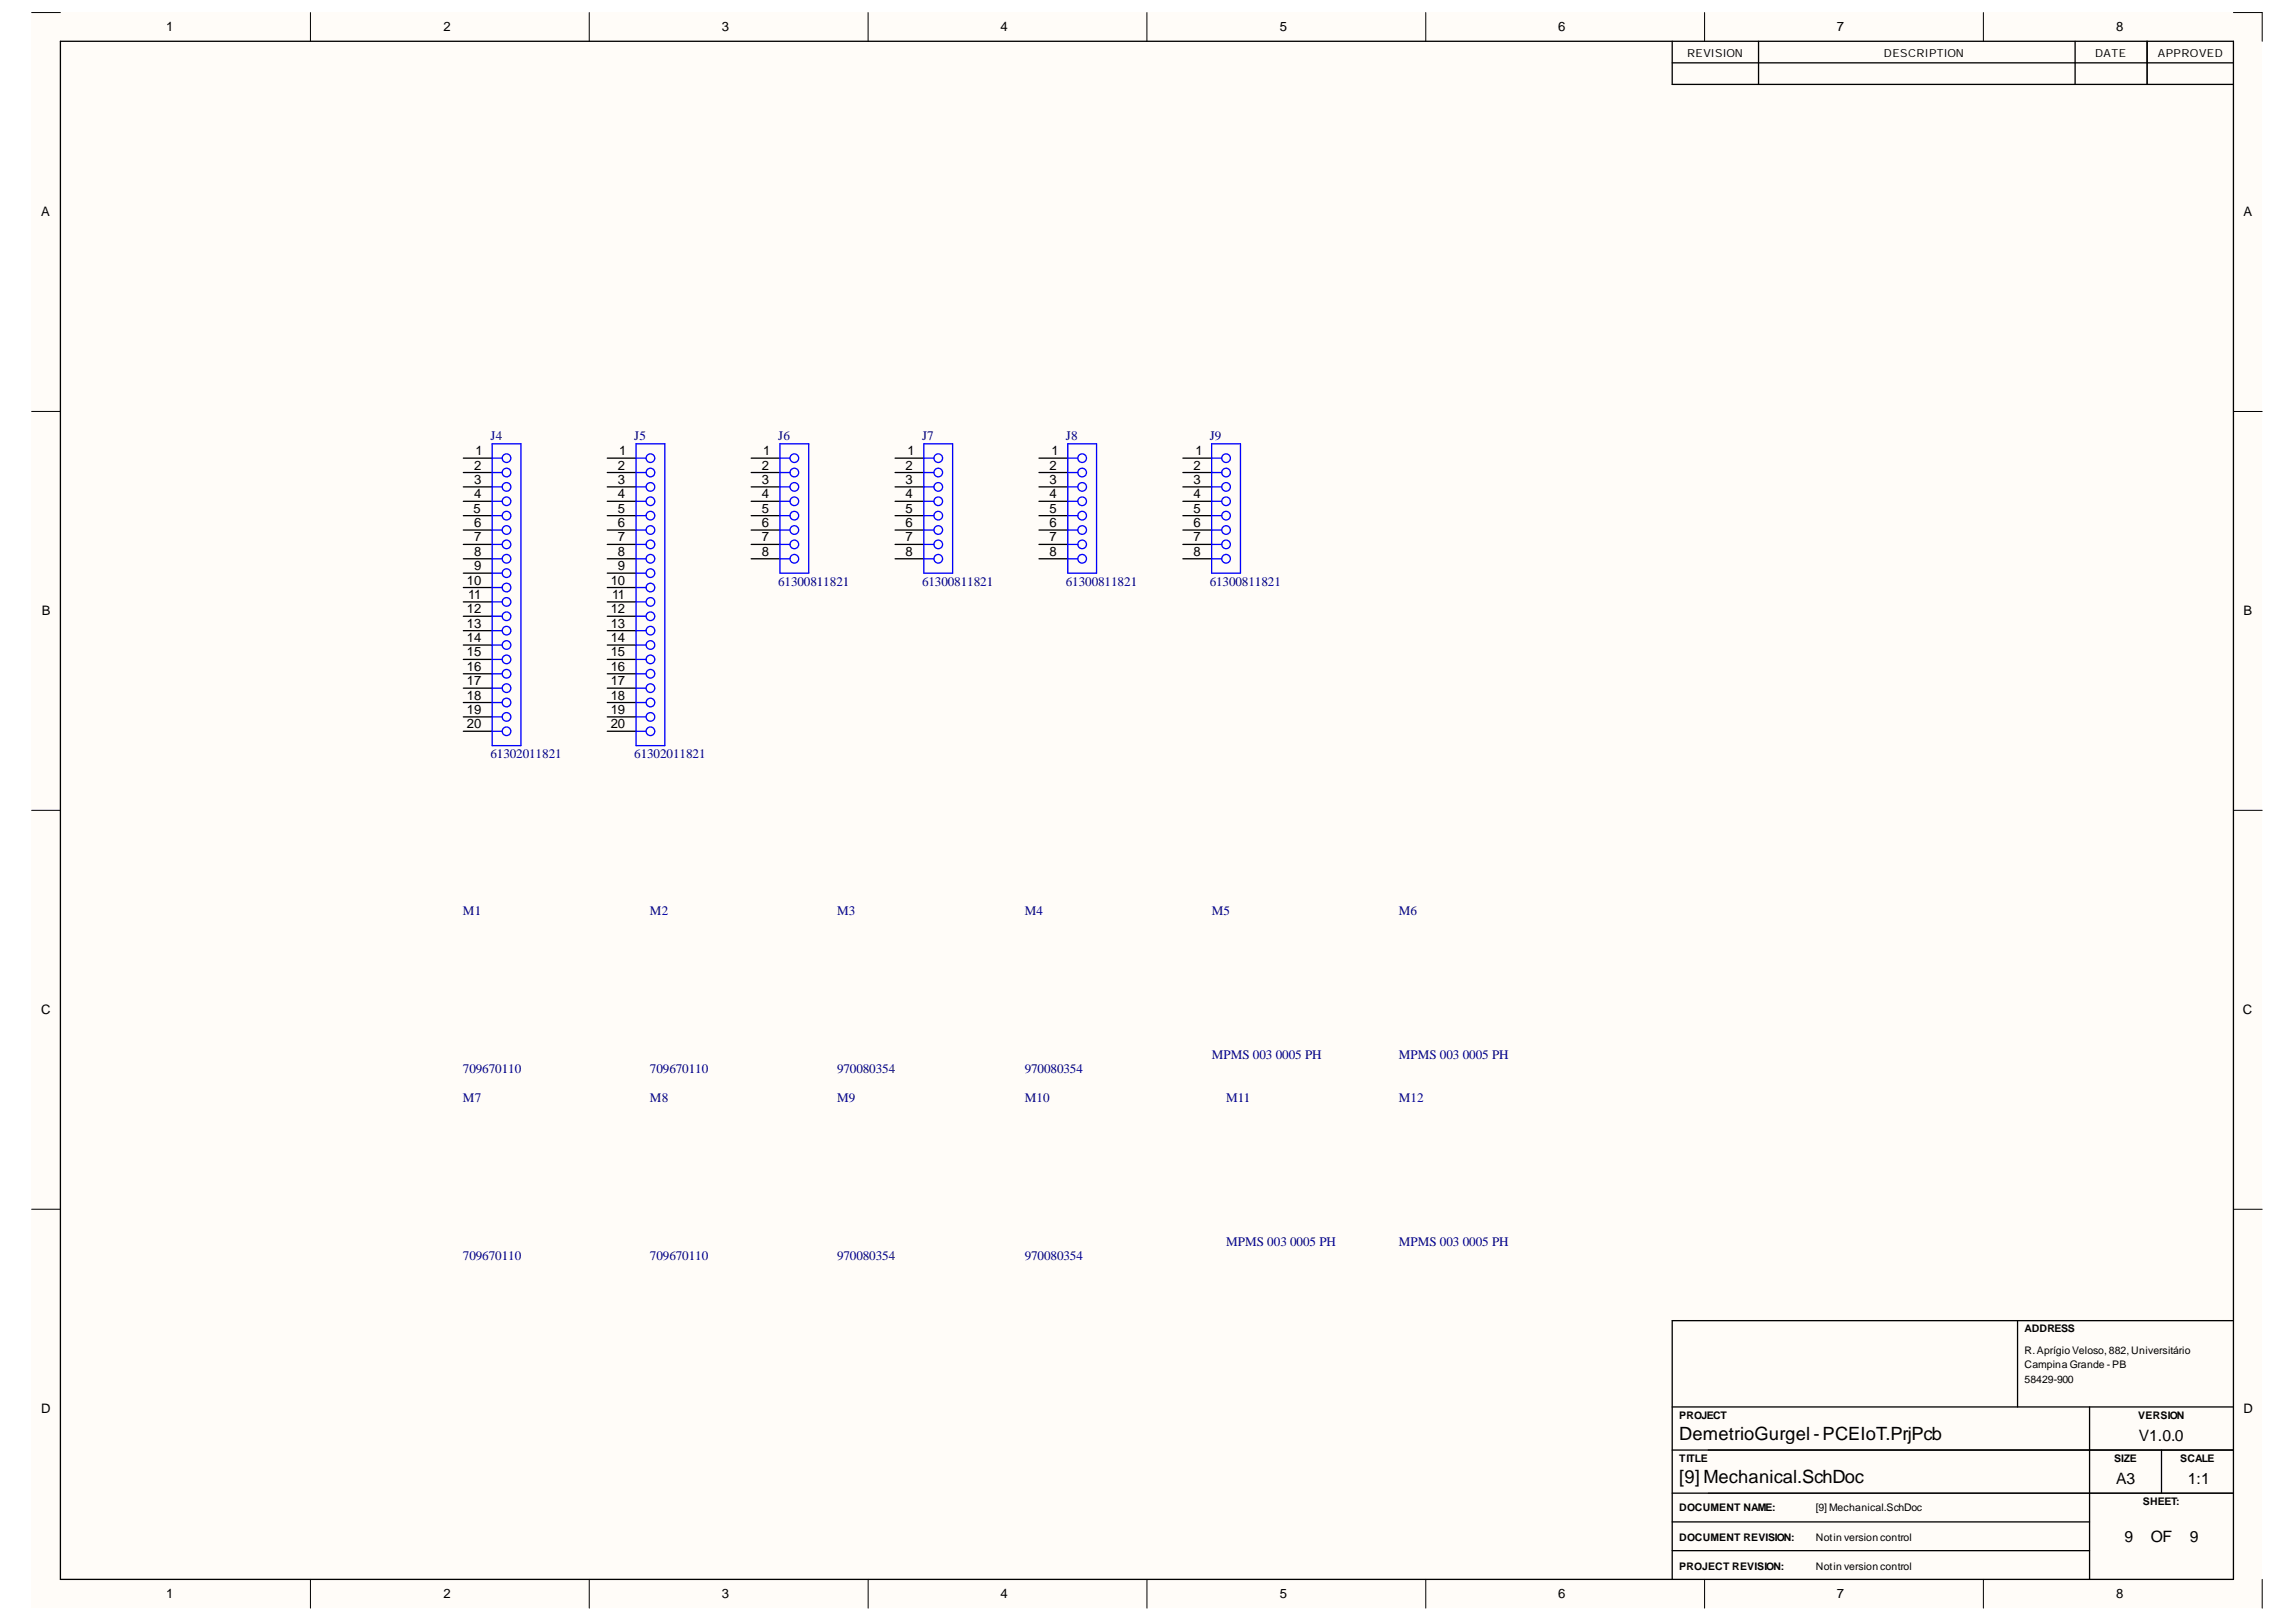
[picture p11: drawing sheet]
<svg xmlns="http://www.w3.org/2000/svg" width="297mm" height="210mm" viewBox="0 0 297 210" stroke-linecap="round" stroke-linejoin="round" font-family="sans-serif">
<defs><g id="words">
<g font-size="2.4">
<text x="217.2" y="192">[9] Mechanical.SchDoc</text>
<text x="217.2" y="186.4">DemetrioGurgel -PCEIoT.PrjPcb</text>
</g>
<g font-size="2">
<text x="276.7" y="186.5">V1.0.0</text>
<text x="273.8" y="192">A3</text>
<text x="283.1" y="192">1:1</text>
<text x="274.9" y="199.5">9</text>
<text x="278.2" y="199.5">OF</text>
<text x="283.3" y="199.5">9</text>
</g>
<g font-size="1.7">
<text x="21.5" y="4.1">1</text>
<text x="57.4" y="4.1">2</text>
<text x="93.4" y="4.1">3</text>
<text x="129.4" y="4.1">4</text>
<text x="165.6" y="4.1">5</text>
<text x="201.6" y="4.1">6</text>
<text x="237.6" y="4.1">7</text>
<text x="273.8" y="4.1">8</text>
<text x="5.3" y="28">A</text>
<text x="290.3" y="28">A</text>
<text x="61.5" y="58.9">1</text>
<text x="80.1" y="58.9">1</text>
<text x="98.7" y="58.9">1</text>
<text x="117.4" y="58.9">1</text>
<text x="136" y="58.9">1</text>
<text x="154.6" y="58.9">1</text>
<text x="61.3" y="60.8">2</text>
<text x="61.3" y="62.6">3</text>
<text x="61.3" y="64.5">4</text>
<text x="79.9" y="60.8">2</text>
<text x="79.9" y="62.6">3</text>
<text x="79.9" y="64.5">4</text>
<text x="98.6" y="60.8">2</text>
<text x="98.6" y="62.6">3</text>
<text x="98.6" y="64.5">4</text>
<text x="117.2" y="60.8">2</text>
<text x="117.2" y="62.6">3</text>
<text x="117.2" y="64.5">4</text>
<text x="135.8" y="60.8">2</text>
<text x="135.8" y="62.6">3</text>
<text x="135.8" y="64.5">4</text>
<text x="154.4" y="60.8">2</text>
<text x="154.4" y="62.6">3</text>
<text x="154.4" y="64.5">4</text>
<text x="61.2" y="66.4">5</text>
<text x="61.3" y="68.2">6</text>
<text x="61.3" y="70.1">7</text>
<text x="61.3" y="71.9">8</text>
<text x="79.9" y="66.4">5</text>
<text x="79.9" y="68.2">6</text>
<text x="79.9" y="70.1">7</text>
<text x="79.9" y="71.9">8</text>
<text x="98.6" y="66.4">5</text>
<text x="98.6" y="68.2">6</text>
<text x="98.6" y="70.1">7</text>
<text x="98.6" y="71.9">8</text>
<text x="117.2" y="66.4">5</text>
<text x="117.2" y="68.2">6</text>
<text x="117.2" y="70.1">7</text>
<text x="117.2" y="71.9">8</text>
<text x="135.8" y="66.4">5</text>
<text x="135.8" y="68.2">6</text>
<text x="135.8" y="70.1">7</text>
<text x="135.8" y="71.9">8</text>
<text x="154.4" y="66.4">5</text>
<text x="154.4" y="68.2">6</text>
<text x="154.4" y="70.1">7</text>
<text x="154.4" y="71.9">8</text>
<text x="60.4" y="75.7">10</text>
<text x="60.6" y="77.5">11</text>
<text x="61.3" y="73.8">9</text>
<text x="79" y="75.7">10</text>
<text x="79.2" y="77.5">11</text>
<text x="79.9" y="73.8">9</text>
<text x="5.4" y="79.6">B</text>
<text x="60.4" y="79.4">12</text>
<text x="60.4" y="81.2">13</text>
<text x="60.4" y="83.1">14</text>
<text x="79" y="79.4">12</text>
<text x="79" y="81.2">13</text>
<text x="79" y="83.1">14</text>
<text x="290.3" y="79.6">B</text>
<text x="60.4" y="84.9">15</text>
<text x="60.4" y="86.8">16</text>
<text x="60.4" y="88.7">17</text>
<text x="79" y="84.9">15</text>
<text x="79" y="86.8">16</text>
<text x="79" y="88.7">17</text>
<text x="60.4" y="90.5">18</text>
<text x="60.4" y="92.4">19</text>
<text x="60.4" y="94.2">20</text>
<text x="79" y="90.5">18</text>
<text x="79" y="92.4">19</text>
<text x="79" y="94.2">20</text>
<text x="5.3" y="131.3">C</text>
<text x="290.2" y="131.3">C</text>
<text x="5.3" y="182.8">D</text>
<text x="290.3" y="182.8">D</text>
<text x="21.5" y="206.8">1</text>
<text x="57.4" y="206.8">2</text>
<text x="93.4" y="206.8">3</text>
<text x="129.4" y="206.8">4</text>
<text x="165.6" y="206.8">5</text>
<text x="201.6" y="206.8">6</text>
<text x="237.6" y="206.8">7</text>
<text x="273.8" y="206.8">8</text>
</g>
<g font-size="1.7" fill="#000080">
<text x="63.4" y="56.9">J4</text>
<text x="82.1" y="56.9">J5</text>
<text x="100.7" y="56.9">J6</text>
<text x="119.3" y="56.9">J7</text>
<text x="137.9" y="56.9">J8</text>
<text x="156.5" y="56.9">J9</text>
<text x="100.7" y="75.8">61300811821</text>
<text x="119.3" y="75.8">61300811821</text>
<text x="137.9" y="75.8">61300811821</text>
<text x="156.5" y="75.8">61300811821</text>
<text x="63.4" y="98.1">61302011821</text>
<text x="82.1" y="98.1">61302011821</text>
<text x="59.9" y="118.4">M1</text>
<text x="84.1" y="118.4">M2</text>
<text x="108.3" y="118.4">M3</text>
<text x="132.6" y="118.4">M4</text>
<text x="156.8" y="118.4">M5</text>
<text x="181" y="118.4">M6</text>
<text x="156.8" y="137">MPMS 003 0005 PH</text>
<text x="181" y="137">MPMS 003 0005 PH</text>
<text x="59.9" y="138.9">709670110</text>
<text x="59.9" y="142.6">M7</text>
<text x="84.1" y="138.9">709670110</text>
<text x="84.1" y="142.6">M8</text>
<text x="108.3" y="138.9">970080354</text>
<text x="108.3" y="142.6">M9</text>
<text x="132.6" y="138.9">970080354</text>
<text x="132.6" y="142.6">M10</text>
<text x="158.6" y="142.6">M11</text>
<text x="181" y="142.6">M12</text>
<text x="158.6" y="161.2">MPMS 003 0005 PH</text>
<text x="181" y="161.2">MPMS 003 0005 PH</text>
<text x="59.9" y="163.1">709670110</text>
<text x="84.1" y="163.1">709670110</text>
<text x="108.3" y="163.1">970080354</text>
<text x="132.6" y="163.1">970080354</text>
</g>
<g font-size="1.4">
<text x="218.3" y="7.4">REVISION</text>
<text x="243.7" y="7.4">DESCRIPTION</text>
<text x="271.1" y="7.4">DATE</text>
<text x="279.2" y="7.4">APPROVED</text>
<text x="261.9" y="172.4">ADDRESS</text>
<text x="261.9" y="178.9">58429-900</text>
<text x="261.9" y="175.2">R.Aprígio Veloso, 882, Universitário</text>
<text x="261.9" y="177.1">Campina Grande -PB</text>
<text x="217.2" y="183.6">PROJECT</text>
<text x="276.6" y="183.6">VERSION</text>
<text x="217.2" y="189.2">TITLE</text>
<text x="273.5" y="189.2">SIZE</text>
<text x="282" y="189.2">SCALE</text>
<text x="217.2" y="195.5">DOCUMENT NAME:</text>
<text x="234.9" y="195.5">[9] Mechanical.SchDoc</text>
<text x="277.2" y="194.8">SHEET:</text>
<text x="217.2" y="203.1">PROJECT REVISION:</text>
<text x="217.2" y="199.4">DOCUMENT REVISION:</text>
<text x="234.9" y="203.1">Notin versioncontrol</text>
<text x="234.9" y="199.4">Notin versioncontrol</text>
</g>
</g></defs>
<g fill="#fffcf8">
<path d="M4.1 1.6h288.6v206.5h-288.6z" fill-rule="evenodd"/>
<path d="M7.8 5.3h281.1v199.1h-281.1z" fill-rule="evenodd"/>
</g>
<g fill="none" stroke="#000" stroke-width=".13">
<path d="M4.1 1.6h3.7M40.2 1.6v3.7M76.2 1.6v3.7M112.3 1.6v3.7M148.4 1.6v3.7M184.5 1.6v3.7M220.5 1.6v3.7M256.6 1.6v3.7M277.8 8.1v2.8M288.9 1.6h3.8v3.7M4.1 53.2h3.7M288.9 53.3h3.8"/>
<path d="M4.1 104.9h3.7M288.9 104.9h3.8M4.1 156.5h3.7M288.9 156.5h3.8M221 193.2h67.9M40.2 204.4v3.7M76.2 204.4v3.7M112.3 204.4v3.7M148.4 204.4v3.7M184.5 204.4v3.7M220.5 204.4v3.7M256.6 204.4v3.7"/>
<path d="M292.7 204.4v3.7"/>
</g>
<g fill="none" stroke="#000" stroke-width=".17">
<path d="M7.8 5.3h281.1v199.1h-281.1zM216.3 5.3v5.6h72.6M216.3 8.1h72.6M227.5 5.3v5.6M268.5 5.3v5.6M277.8 5.3v5.6M59.9 59.3h3.8M78.6 59.3h3.7M97.2 59.3h3.7M115.8 59.3h3.7M134.4 59.3h3.7M153 59.3h3.8"/>
<path d="M59.9 61.1h3.8M59.9 63h3.8M59.9 64.9h3.8M59.9 66.7h3.8M59.9 68.6h3.8M59.9 70.5h3.8M59.9 72.3h3.8M59.9 74.2h3.8M59.9 76h3.8M59.9 77.9h3.8M59.9 79.8h3.8M78.6 61.1h3.7"/>
<path d="M78.6 63h3.7M78.6 64.9h3.7M78.6 66.7h3.7M78.6 68.6h3.7M78.6 70.5h3.7M78.6 72.3h3.7M78.6 74.2h3.7M78.6 76h3.7M78.6 77.9h3.7M78.6 79.8h3.7M97.2 61.1h3.7M97.2 63h3.7"/>
<path d="M97.2 64.9h3.7M97.2 66.7h3.7M97.2 68.6h3.7M97.2 70.5h3.7M97.2 72.3h3.7M115.8 61.1h3.7M115.8 63h3.7M115.8 64.9h3.7M115.8 66.7h3.7M115.8 68.6h3.7M115.8 70.5h3.7M115.8 72.3h3.7"/>
<path d="M134.4 61.1h3.7M134.4 63h3.7M134.4 64.9h3.7M134.4 66.7h3.7M134.4 68.6h3.7M134.4 70.5h3.7M134.4 72.3h3.7M153 61.1h3.8M153 63h3.8M153 64.9h3.8M153 66.7h3.8M153 68.6h3.8"/>
<path d="M153 70.5h3.8M153 72.3h3.8M59.9 81.6h3.8M59.9 83.5h3.8M59.9 85.3h3.8M59.9 87.2h3.8M59.9 89.1h3.8M59.9 90.9h3.8M59.9 92.8h3.8M59.9 94.6h3.8M78.6 81.6h3.7M78.6 83.5h3.7"/>
<path d="M78.6 85.3h3.7M78.6 87.2h3.7M78.6 89.1h3.7M78.6 90.9h3.7M78.6 92.8h3.7M78.6 94.6h3.7M261 170.9v11.2M288.9 170.9h-72.6v33.5M216.3 182.1h72.6M216.3 187.7h72.6M216.3 193.2h72.6M216.3 197h54"/>
<path d="M270.3 182.1v22.3M279.6 187.7v5.5M216.3 200.7h54"/>
</g>
<g fill="none" stroke="#00f" stroke-width=".17">
<path d="M63.7 59.3h1.3M63.7 57.4h3.7v39.1h-3.7zM82.3 59.3h1.3M82.3 57.4h3.7v39.1h-3.7zM100.9 59.3h1.3M100.9 57.4h3.7v16.8h-3.7zM119.5 59.3h1.3M119.5 57.4h3.7v16.8h-3.7zM138.1 59.3h1.3M138.1 57.4h3.8v16.8h-3.8zM156.8 59.3h1.3M156.8 57.4h3.7v16.8h-3.7z"/>
<path d="M63.7 61.1h1.3M63.7 64.9h1.3M63.7 63h1.3M63.7 68.6h1.3M63.7 66.7h1.3M63.7 72.3h1.3M63.7 70.5h1.3M63.7 76h1.3M63.7 74.2h1.3M63.7 79.8h1.3M63.7 77.9h1.3M82.3 61.1h1.3"/>
<path d="M82.3 64.9h1.3M82.3 63h1.3M82.3 68.6h1.3M82.3 66.7h1.3M82.3 72.3h1.3M82.3 70.5h1.3M82.3 76h1.3M82.3 74.2h1.3M82.3 79.8h1.3M82.3 77.9h1.3M100.9 61.1h1.3M100.9 64.9h1.3"/>
<path d="M100.9 63h1.3M100.9 68.6h1.3M100.9 66.7h1.3M100.9 72.3h1.3M100.9 70.5h1.3M119.5 61.1h1.3M119.5 64.9h1.3M119.5 63h1.3M119.5 68.6h1.3M119.5 66.7h1.3M119.5 72.3h1.3M119.5 70.5h1.3"/>
<path d="M138.1 61.1h1.3M138.1 64.9h1.3M138.1 63h1.3M138.1 68.6h1.3M138.1 66.7h1.3M138.1 72.3h1.3M138.1 70.5h1.3M156.8 61.1h1.3M156.8 64.9h1.3M156.8 63h1.3M156.8 68.6h1.3M156.8 66.7h1.3"/>
<path d="M156.8 72.3h1.3M156.8 70.5h1.3M63.7 83.5h1.3M63.7 81.6h1.3M63.7 87.2h1.3M63.7 85.3h1.3M63.7 90.9h1.3M63.7 89.1h1.3M63.7 94.6h1.3M63.7 92.8h1.3M82.3 83.5h1.3M82.3 81.6h1.3"/>
<path d="M82.3 87.2h1.3M82.3 85.3h1.3M82.3 90.9h1.3M82.3 89.1h1.3M82.3 94.6h1.3M82.3 92.8h1.3"/>
<circle cx="65.5" cy="59.3" r=".56"/>
<circle cx="84.1" cy="59.3" r=".56"/>
<circle cx="102.8" cy="59.3" r=".56"/>
<circle cx="121.4" cy="59.3" r=".56"/>
<circle cx="140" cy="59.3" r=".56"/>
<circle cx="158.6" cy="59.3" r=".56"/>
<circle cx="65.5" cy="70.5" r=".56"/>
<circle cx="65.5" cy="63" r=".56"/>
<circle cx="65.5" cy="77.9" r=".56"/>
<circle cx="65.5" cy="68.6" r=".56"/>
<circle cx="65.5" cy="66.7" r=".56"/>
<circle cx="65.5" cy="64.9" r=".56"/>
<circle cx="65.5" cy="61.2" r=".56"/>
<circle cx="65.5" cy="79.8" r=".56"/>
<circle cx="65.5" cy="76" r=".56"/>
<circle cx="65.5" cy="72.3" r=".56"/>
<circle cx="65.5" cy="74.2" r=".56"/>
<circle cx="84.1" cy="70.5" r=".56"/>
<circle cx="84.1" cy="63" r=".56"/>
<circle cx="84.1" cy="77.9" r=".56"/>
<circle cx="84.1" cy="68.6" r=".56"/>
<circle cx="84.1" cy="66.7" r=".56"/>
<circle cx="84.1" cy="64.9" r=".56"/>
<circle cx="84.1" cy="61.2" r=".56"/>
<circle cx="84.1" cy="79.8" r=".56"/>
<circle cx="84.1" cy="76" r=".56"/>
<circle cx="84.1" cy="74.2" r=".56"/>
<circle cx="84.1" cy="72.3" r=".56"/>
<circle cx="102.8" cy="70.5" r=".56"/>
<circle cx="102.8" cy="63" r=".56"/>
<circle cx="102.8" cy="68.6" r=".56"/>
<circle cx="102.8" cy="66.7" r=".56"/>
<circle cx="102.8" cy="64.9" r=".56"/>
<circle cx="102.8" cy="61.2" r=".56"/>
<circle cx="102.8" cy="72.3" r=".56"/>
<circle cx="121.4" cy="70.5" r=".56"/>
<circle cx="121.4" cy="63" r=".56"/>
<circle cx="121.4" cy="68.6" r=".56"/>
<circle cx="121.4" cy="66.7" r=".56"/>
<circle cx="121.4" cy="64.9" r=".56"/>
<circle cx="121.4" cy="61.2" r=".56"/>
<circle cx="121.4" cy="72.3" r=".56"/>
<circle cx="140" cy="70.5" r=".56"/>
<circle cx="140" cy="63" r=".56"/>
<circle cx="140" cy="68.6" r=".56"/>
<circle cx="140" cy="66.7" r=".56"/>
<circle cx="140" cy="64.9" r=".56"/>
<circle cx="140" cy="61.2" r=".56"/>
<circle cx="140" cy="72.3" r=".56"/>
<circle cx="158.6" cy="70.5" r=".56"/>
<circle cx="158.6" cy="63" r=".56"/>
<circle cx="158.6" cy="68.6" r=".56"/>
<circle cx="158.6" cy="66.7" r=".56"/>
<circle cx="158.6" cy="64.9" r=".56"/>
<circle cx="158.6" cy="61.2" r=".56"/>
<circle cx="158.6" cy="72.3" r=".56"/>
<circle cx="65.5" cy="85.3" r=".56"/>
<circle cx="65.5" cy="81.6" r=".56"/>
<circle cx="65.5" cy="92.8" r=".56"/>
<circle cx="65.5" cy="83.5" r=".56"/>
<circle cx="65.5" cy="94.6" r=".56"/>
<circle cx="65.5" cy="87.2" r=".56"/>
<circle cx="65.5" cy="90.9" r=".56"/>
<circle cx="65.5" cy="89.1" r=".56"/>
<circle cx="84.1" cy="85.3" r=".56"/>
<circle cx="84.1" cy="81.6" r=".56"/>
<circle cx="84.1" cy="92.8" r=".56"/>
<circle cx="84.1" cy="83.5" r=".56"/>
<circle cx="84.1" cy="94.6" r=".56"/>
<circle cx="84.1" cy="87.2" r=".56"/>
<circle cx="84.1" cy="90.9" r=".56"/>
<circle cx="84.1" cy="89.1" r=".56"/>
</g>
<use href="#words"/>
</svg>
